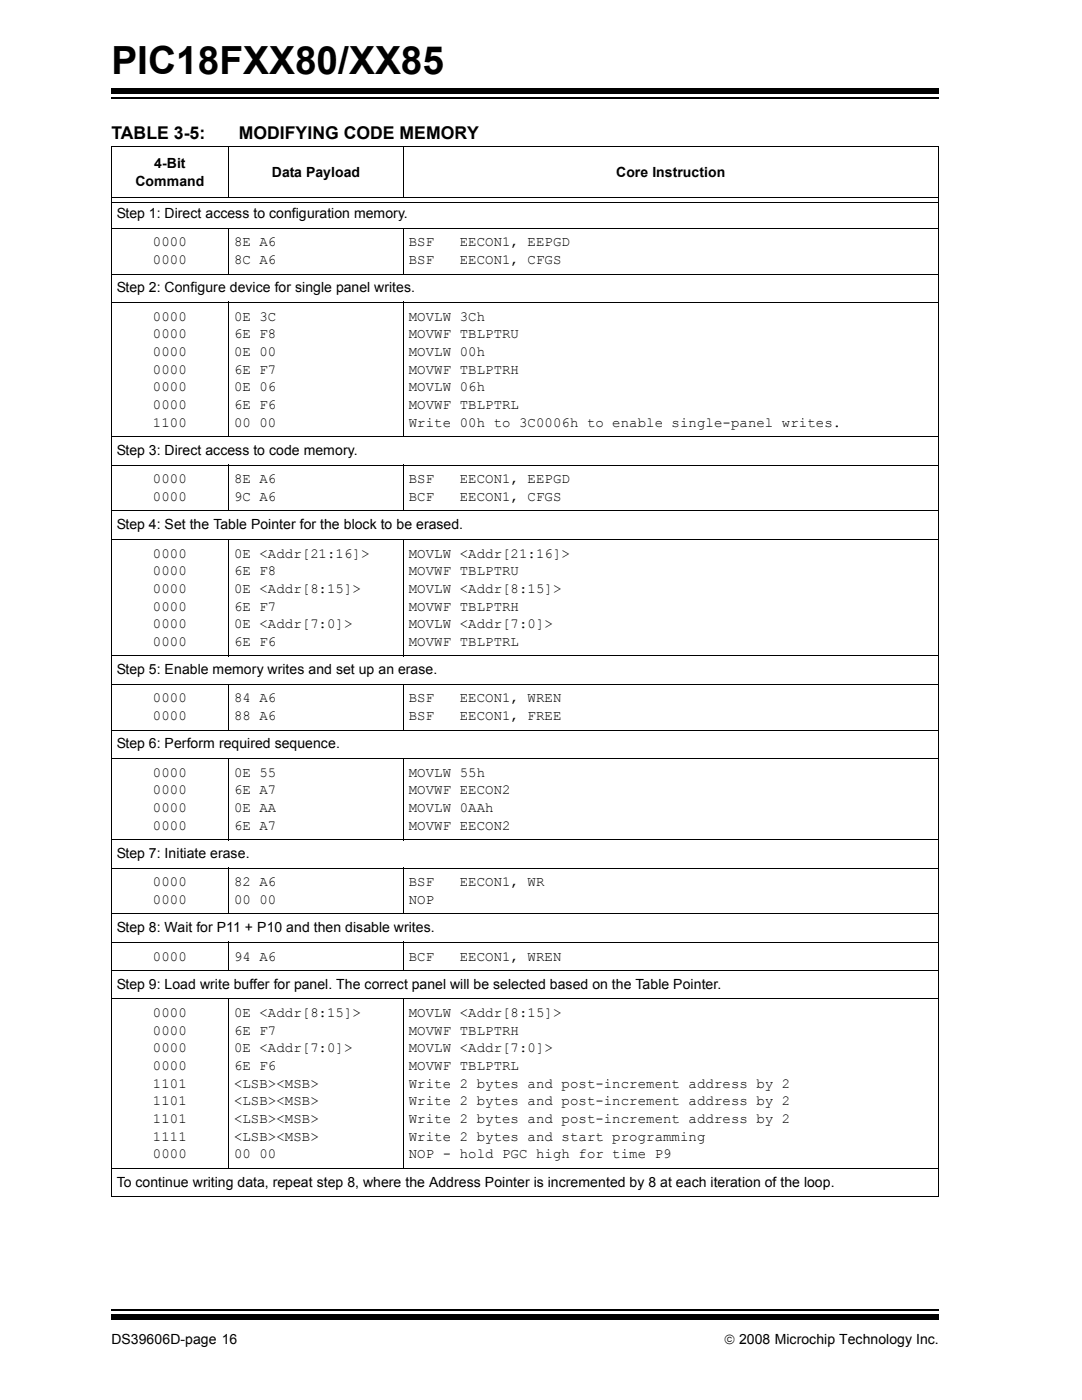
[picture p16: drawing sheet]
<svg xmlns="http://www.w3.org/2000/svg" width="216mm" height="279mm" viewBox="0 0 216 279" stroke-linecap="round" stroke-linejoin="round" font-family="sans-serif">
<defs><g id="words">
<text font-size="7.7" x="22.2" y="14.7">PIC18FXX80/XX85</text>
<g font-size="3.5">
<text x="22.2" y="27.7">TABLE 3-5:</text>
<text x="47.6" y="27.7">MODIFYING CODE MEMORY</text>
</g>
<g font-size="2.8">
<text x="30.8" y="33.6">4-Bit</text>
<text x="54.3" y="35.4">Data Payload</text>
<text x="123" y="35.4">Core Instruction</text>
<text x="27" y="37.2">Command</text>
<text x="23.3" y="43.5">Step 1: Direct access to configuration memory.</text>
<text x="30.5" y="49.2">0000</text>
<text x="30.5" y="52.7">0000</text>
<text x="46.7" y="49.2">8E A6</text>
<text x="46.7" y="52.7">8C A6</text>
<text x="81.6" y="49.2">BSF</text>
<text x="81.6" y="52.7">BSF</text>
<text x="91.7" y="49.2">EECON1, EEPGD</text>
<text x="91.7" y="52.7">EECON1, CFGS</text>
<text x="23.3" y="58.3">Step 2: Configure device for single panel writes.</text>
<text x="30.5" y="64">0000</text>
<text x="46.7" y="64">0E 3C</text>
<text x="81.6" y="64">MOVLW 3Ch</text>
<text x="30.5" y="67.5">0000</text>
<text x="30.5" y="71">0000</text>
<text x="46.7" y="67.5">6E F8</text>
<text x="46.7" y="71">0E 00</text>
<text x="81.6" y="67.5">MOVWF TBLPTRU</text>
<text x="81.6" y="71">MOVLW 00h</text>
<text x="30.5" y="74.6">0000</text>
<text x="46.7" y="74.6">6E F7</text>
<text x="81.6" y="74.6">MOVWF TBLPTRH</text>
<text x="30.5" y="78.1">0000</text>
<text x="30.5" y="81.6">0000</text>
<text x="46.7" y="78.1">0E 06</text>
<text x="46.7" y="81.6">6E F6</text>
<text x="81.6" y="78.1">MOVLW 06h</text>
<text x="81.6" y="81.6">MOVWF TBLPTRL</text>
<text x="30.5" y="85.1">1100</text>
<text x="46.7" y="85.1">00 00</text>
<text x="81.6" y="85.1">Write 00h to 3C0006h to enable single-panel writes.</text>
<text x="23.3" y="90.8">Step 3: Direct access to code memory.</text>
<text x="30.5" y="96.4">0000</text>
<text x="30.5" y="100">0000</text>
<text x="46.7" y="96.4">8E A6</text>
<text x="46.7" y="100">9C A6</text>
<text x="81.6" y="96.4">BSF</text>
<text x="81.6" y="100">BCF</text>
<text x="91.7" y="96.4">EECON1, EEPGD</text>
<text x="91.7" y="100">EECON1, CFGS</text>
<text x="23.3" y="105.6">Step 4: Set the Table Pointer for the block to be erased.</text>
<text x="30.5" y="111.3">0000</text>
<text x="46.7" y="111.3">0E &lt;Addr[21:16]&gt;</text>
<text x="81.6" y="111.3">MOVLW &lt;Addr[21:16]&gt;</text>
<text x="30.5" y="114.8">0000</text>
<text x="30.5" y="118.3">0000</text>
<text x="46.7" y="114.8">6E F8</text>
<text x="46.7" y="118.3">0E &lt;Addr[8:15]&gt;</text>
<text x="81.6" y="114.8">MOVWF TBLPTRU</text>
<text x="81.6" y="118.3">MOVLW &lt;Addr[8:15]&gt;</text>
<text x="30.5" y="121.9">0000</text>
<text x="30.5" y="125.4">0000</text>
<text x="46.7" y="121.9">6E F7</text>
<text x="46.7" y="125.4">0E &lt;Addr[7:0]&gt;</text>
<text x="81.6" y="121.9">MOVWF TBLPTRH</text>
<text x="81.6" y="125.4">MOVLW &lt;Addr[7:0]&gt;</text>
<text x="30.5" y="128.9">0000</text>
<text x="46.7" y="128.9">6E F6</text>
<text x="81.6" y="128.9">MOVWF TBLPTRL</text>
<text x="23.3" y="134.6">Step 5: Enable memory writes and set up an erase.</text>
<text x="30.5" y="140.2">0000</text>
<text x="30.5" y="143.7">0000</text>
<text x="46.7" y="140.2">84 A6</text>
<text x="46.7" y="143.7">88 A6</text>
<text x="81.6" y="140.2">BSF</text>
<text x="81.6" y="143.7">BSF</text>
<text x="91.7" y="140.2">EECON1, WREN</text>
<text x="91.7" y="143.7">EECON1, FREE</text>
<text x="23.3" y="149.4">Step 6: Perform required sequence.</text>
<text x="30.5" y="155">0000</text>
<text x="46.7" y="155">0E 55</text>
<text x="81.6" y="155">MOVLW 55h</text>
<text x="30.5" y="158.5">0000</text>
<text x="46.7" y="158.5">6E A7</text>
<text x="81.6" y="158.5">MOVWF EECON2</text>
<text x="30.5" y="162.1">0000</text>
<text x="30.5" y="165.6">0000</text>
<text x="46.7" y="162.1">0E AA</text>
<text x="46.7" y="165.6">6E A7</text>
<text x="81.6" y="162.1">MOVLW 0AAh</text>
<text x="81.6" y="165.6">MOVWF EECON2</text>
<text x="23.3" y="171.2">Step 7: Initiate erase.</text>
<text x="30.5" y="176.9">0000</text>
<text x="46.7" y="176.9">82 A6</text>
<text x="81.6" y="176.9">BSF</text>
<text x="91.7" y="176.9">EECON1, WR</text>
<text x="30.5" y="180.4">0000</text>
<text x="46.7" y="180.4">00 00</text>
<text x="81.6" y="180.4">NOP</text>
<text x="23.3" y="186">Step 8: Wait for P11 + P10 and then disable writes.</text>
<text x="30.5" y="191.7">0000</text>
<text x="46.7" y="191.7">94 A6</text>
<text x="81.6" y="191.7">BCF</text>
<text x="91.7" y="191.7">EECON1, WREN</text>
<text x="23.3" y="197.3">Step 9: Load write buffer for panel. The correct panel will be selected based on the Table Pointer.</text>
<text x="30.5" y="203">0000</text>
<text x="46.7" y="203">0E &lt;Addr[8:15]&gt;</text>
<text x="81.6" y="203">MOVLW &lt;Addr[8:15]&gt;</text>
<text x="30.5" y="206.5">0000</text>
<text x="46.7" y="206.5">6E F7</text>
<text x="81.6" y="206.5">MOVWF TBLPTRH</text>
<text x="30.5" y="210">0000</text>
<text x="30.5" y="213.5">0000</text>
<text x="46.7" y="210">0E &lt;Addr[7:0]&gt;</text>
<text x="46.7" y="213.5">6E F6</text>
<text x="81.6" y="210">MOVLW &lt;Addr[7:0]&gt;</text>
<text x="81.6" y="213.5">MOVWF TBLPTRL</text>
<text x="30.5" y="217.1">1101</text>
<text x="30.5" y="220.6">1101</text>
<text x="46.7" y="217.1">&lt;LSB&gt;&lt;MSB&gt;</text>
<text x="46.7" y="220.6">&lt;LSB&gt;&lt;MSB&gt;</text>
<text x="81.6" y="217.1">Write 2 bytes and post-increment address by 2</text>
<text x="81.6" y="220.6">Write 2 bytes and post-increment address by 2</text>
<text x="30.5" y="224.2">1101</text>
<text x="30.5" y="227.7">1111</text>
<text x="46.7" y="224.2">&lt;LSB&gt;&lt;MSB&gt;</text>
<text x="46.7" y="227.7">&lt;LSB&gt;&lt;MSB&gt;</text>
<text x="81.6" y="224.2">Write 2 bytes and post-increment address by 2</text>
<text x="81.6" y="227.7">Write 2 bytes and start programming</text>
<text x="30.5" y="231.2">0000</text>
<text x="46.7" y="231.2">00 00</text>
<text x="81.6" y="231.2">NOP - hold PGC high for time P9</text>
<text x="23.3" y="236.9">To continue writing data, repeat step 8, where the Address Pointer is incremented by 8 at each iteration of the loop.</text>
<text x="22.2" y="268.2">DS39606D-page 16</text>
<text x="144.5" y="268.2">© 2008 Microchip Technology Inc.</text>
</g>
</g></defs>
<path d="M22.2 19.6h165.1" fill="none" stroke="#000" stroke-width=".34"/>
<path d="M22.2 17.7h165.1v1.1h-165.1z" fill="#000"/>
<path d="M22.2 260.4h165.1v5.9h-165.1z" fill="#fff"/>
<path d="M22.2 261.4h165.1" fill="none" stroke="#000" stroke-width=".34"/>
<path d="M22.2 262.4h165.1v1.1h-165.1z" fill="#000"/>
<g fill="none" stroke="#000" stroke-width=".2">
<path d="M22.1 29.3h165.2M22.2 29.4v209.4M22.3 39.4h164.8M45.6 29.2v10.1M80.5 29.2v10.1M187.2 29.4v209.4M22.1 45.5h165.2M22.1 54.7h165.2M22.3 40.3h164.8M45.6 45.4v9.4M80.5 45.4v9.4M22.1 60.3h165.2"/>
<path d="M45.6 60.3v26.9M80.5 60.3v26.9M22.1 87.1h165.2M22.1 92.8h165.2M45.6 92.7v9.3M80.5 92.7v9.3M22.1 102h165.2M22.1 107.6h165.2M45.6 107.5v23.5M80.5 107.5v23.5M22.1 130.9h165.2M22.1 136.5h165.2"/>
<path d="M45.6 136.5v9.3M80.5 136.5v9.3M22.1 145.7h165.2M22.1 151.4h165.2M45.6 151.3v16.4M80.5 151.3v16.4M22.1 167.6h165.2M22.1 173.2h165.2M45.6 173.2v9.3M80.5 173.2v9.3M22.1 182.4h165.2M22.1 188.1h165.2"/>
<path d="M22.1 193.7h165.2M22.1 199.3h165.2M45.6 188v5.8M45.6 199.2v34.1M80.5 188v5.8M80.5 199.2v34.1M22.1 233.2h165.2M22.1 238.9h165.2"/>
</g>
<use href="#words"/>
</svg>
